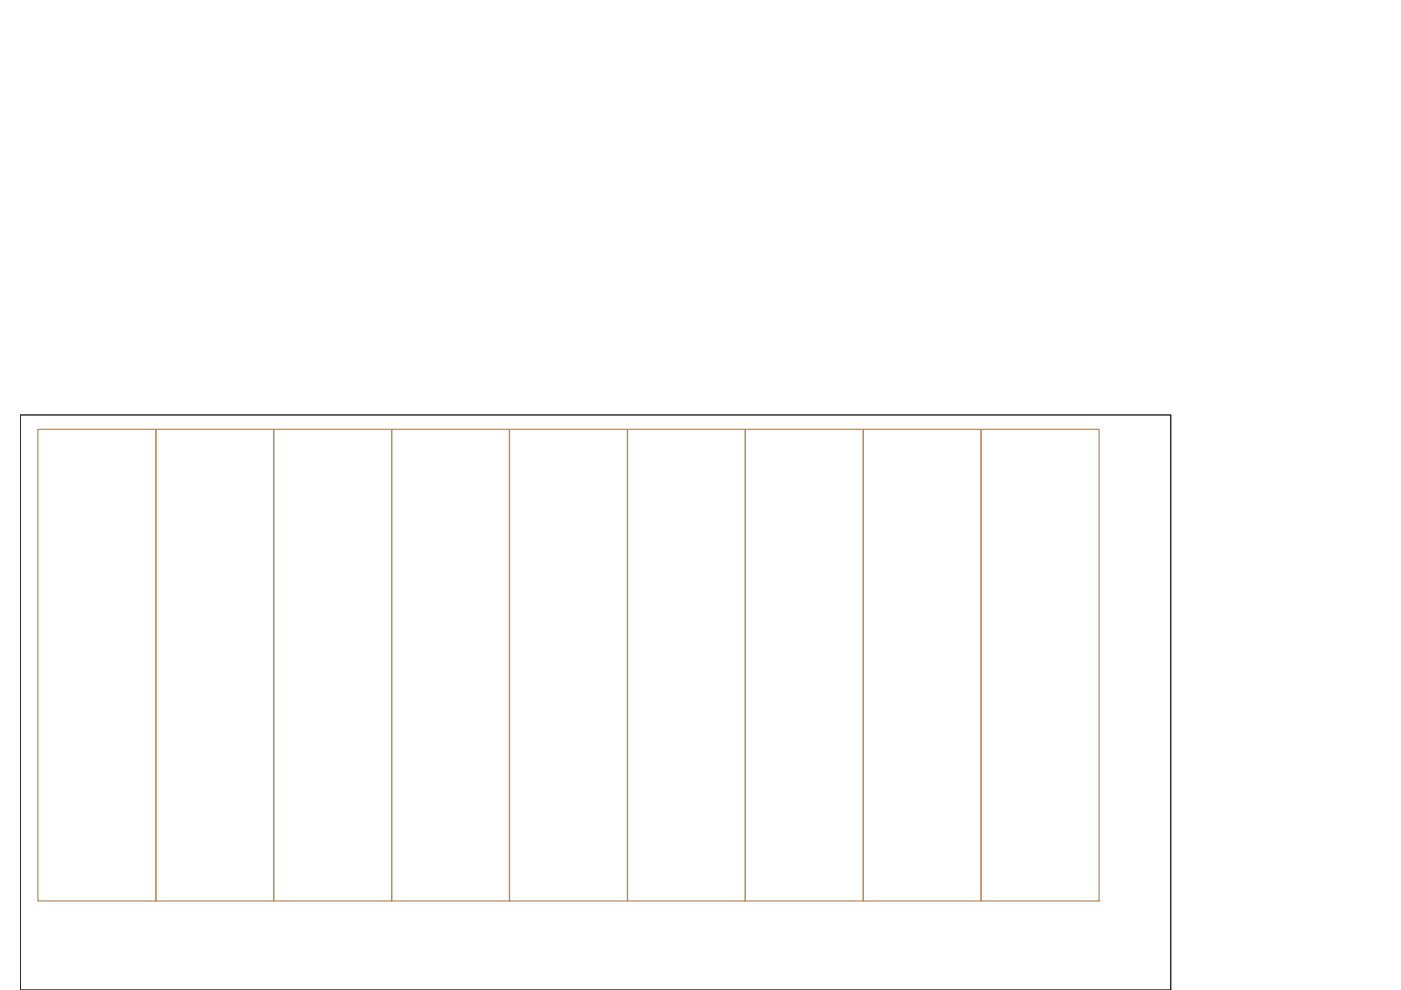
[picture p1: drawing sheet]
<svg xmlns="http://www.w3.org/2000/svg" width="297mm" height="210mm" viewBox="0 0 297 210" stroke-linecap="round" stroke-linejoin="round" font-family="sans-serif">
<path d="M4.3 88h243.9v121.9h-243.9z" fill="none" stroke="#000" stroke-width=".25"/>
<path d="M8 91h25v100h-25zM33 91h25v100h-25zM58 91h25v100h-25zM83 91h25v100h-25zM108 91h25v100h-25zM133 91h25v100h-25zM158 91h25v100h-25zM183 91h25v100h-25zM208 91h25v100h-25z" fill="none" stroke="#b88a5c" stroke-width=".25"/>
</svg>
